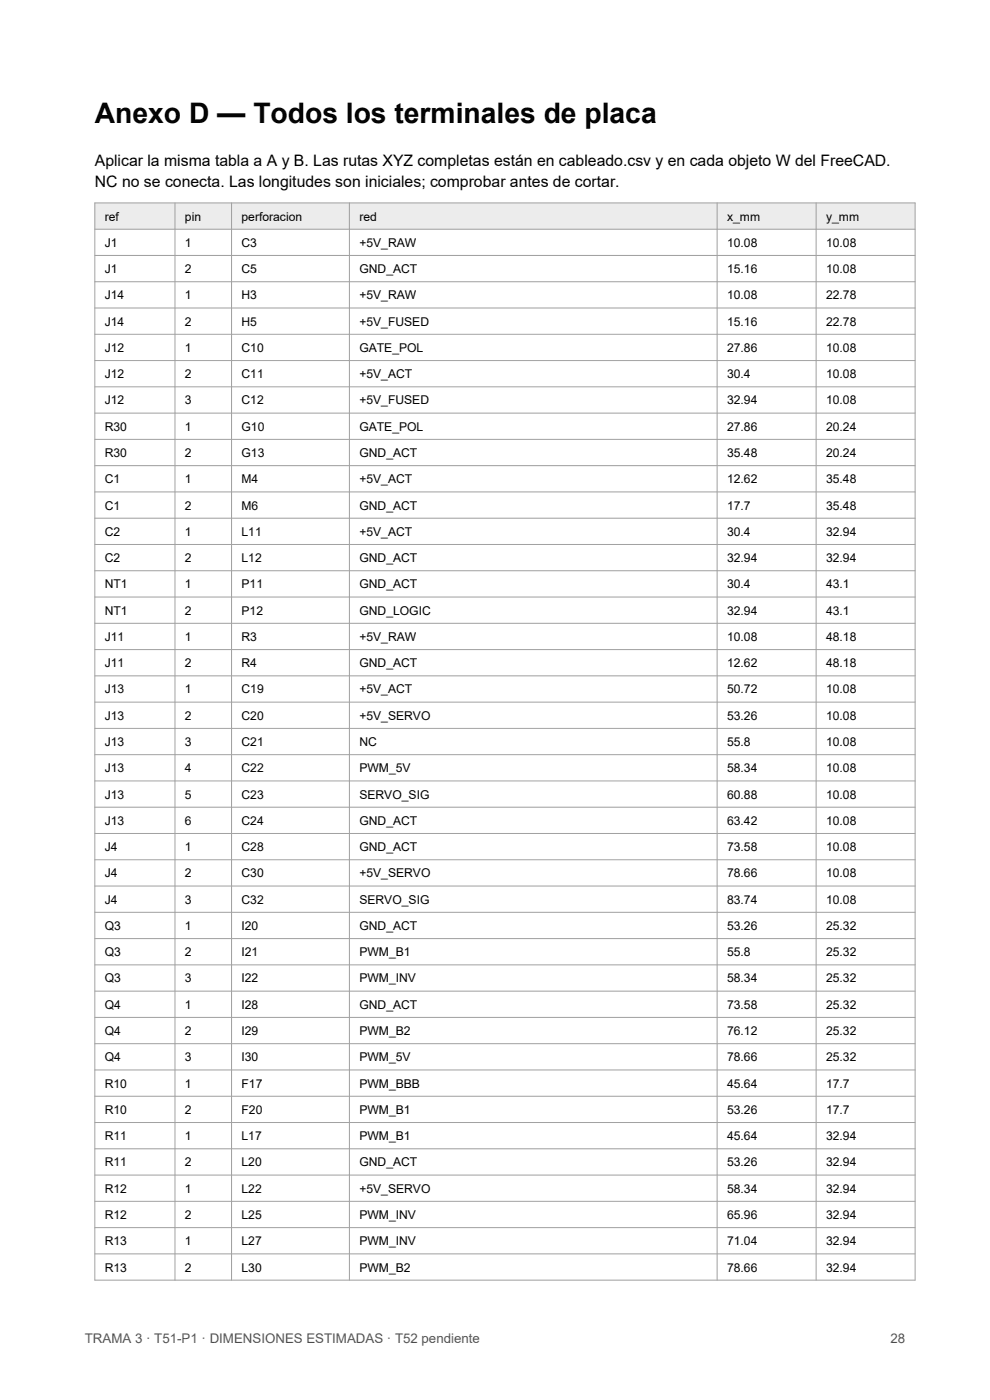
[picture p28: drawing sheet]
<svg xmlns="http://www.w3.org/2000/svg" width="210mm" height="297mm" viewBox="0 0 210 297" stroke-linecap="round" stroke-linejoin="round" font-family="sans-serif">
<defs><g id="words">
<text font-size="6" x="20.1" y="26.1">Anexo D — Todos los terminales de placa</text>
<g font-size="3.4">
<text x="20.1" y="35.1">Aplicar la misma tabla a A y B. Las rutas XYZ completas están en cableado.csv y en cada objeto W del FreeCAD.</text>
<text x="20.1" y="39.7">NC no se conecta. Las longitudes son iniciales; comprobar antes de cortar.</text>
</g>
<g font-size="2.8" fill="#555">
<text x="18" y="285">TRAMA 3 · T51-P1 · DIMENSIONES ESTIMADAS · T52 pendiente</text>
<text x="188.9" y="285">28</text>
</g>
<g font-size="2.6">
<text x="22.2" y="46.8">ref</text>
<text x="39.2" y="46.8">pin</text>
<text x="51.2" y="46.8">perforacion</text>
<text x="76.2" y="46.8">red</text>
<text x="154.2" y="46.8">x_mm</text>
<text x="175.2" y="46.8">y_mm</text>
<text x="22.2" y="52.4">J1</text>
<text x="39.2" y="52.4">1</text>
<text x="51.2" y="52.4">C3</text>
<text x="76.2" y="52.4">+5V_RAW</text>
<text x="154.2" y="52.4">10.08</text>
<text x="175.2" y="52.4">10.08</text>
<text x="22.2" y="57.9">J1</text>
<text x="39.2" y="57.9">2</text>
<text x="51.2" y="57.9">C5</text>
<text x="76.2" y="57.9">GND_ACT</text>
<text x="154.2" y="57.9">15.16</text>
<text x="175.2" y="57.9">10.08</text>
<text x="22.2" y="63.5">J14</text>
<text x="39.2" y="63.5">1</text>
<text x="51.2" y="63.5">H3</text>
<text x="76.2" y="63.5">+5V_RAW</text>
<text x="154.2" y="63.5">10.08</text>
<text x="175.2" y="63.5">22.78</text>
<text x="22.2" y="69.1">J14</text>
<text x="39.2" y="69.1">2</text>
<text x="51.2" y="69.1">H5</text>
<text x="76.2" y="69.1">+5V_FUSED</text>
<text x="154.2" y="69.1">15.16</text>
<text x="175.2" y="69.1">22.78</text>
<text x="22.2" y="74.7">J12</text>
<text x="39.2" y="74.7">1</text>
<text x="51.2" y="74.7">C10</text>
<text x="76.2" y="74.7">GATE_POL</text>
<text x="154.2" y="74.7">27.86</text>
<text x="175.2" y="74.7">10.08</text>
<text x="22.2" y="80.2">J12</text>
<text x="39.2" y="80.2">2</text>
<text x="51.2" y="80.2">C11</text>
<text x="76.2" y="80.2">+5V_ACT</text>
<text x="154.2" y="80.2">30.4</text>
<text x="175.2" y="80.2">10.08</text>
<text x="22.2" y="85.8">J12</text>
<text x="39.2" y="85.8">3</text>
<text x="51.2" y="85.8">C12</text>
<text x="76.2" y="85.8">+5V_FUSED</text>
<text x="154.2" y="85.8">32.94</text>
<text x="175.2" y="85.8">10.08</text>
<text x="22.2" y="91.4">R30</text>
<text x="39.2" y="91.4">1</text>
<text x="51.2" y="91.4">G10</text>
<text x="76.2" y="91.4">GATE_POL</text>
<text x="154.2" y="91.4">27.86</text>
<text x="175.2" y="91.4">20.24</text>
<text x="22.2" y="97">R30</text>
<text x="39.2" y="97">2</text>
<text x="51.2" y="97">G13</text>
<text x="76.2" y="97">GND_ACT</text>
<text x="154.2" y="97">35.48</text>
<text x="175.2" y="97">20.24</text>
<text x="22.2" y="102.5">C1</text>
<text x="39.2" y="102.5">1</text>
<text x="51.2" y="102.5">M4</text>
<text x="76.2" y="102.5">+5V_ACT</text>
<text x="154.2" y="102.5">12.62</text>
<text x="175.2" y="102.5">35.48</text>
<text x="22.2" y="108.1">C1</text>
<text x="22.2" y="113.7">C2</text>
<text x="39.2" y="108.1">2</text>
<text x="39.2" y="113.7">1</text>
<text x="51.2" y="108.1">M6</text>
<text x="51.2" y="113.7">L11</text>
<text x="76.2" y="108.1">GND_ACT</text>
<text x="76.2" y="113.7">+5V_ACT</text>
<text x="154.2" y="108.1">17.7</text>
<text x="154.2" y="113.7">30.4</text>
<text x="175.2" y="108.1">35.48</text>
<text x="175.2" y="113.7">32.94</text>
<text x="22.2" y="119.2">C2</text>
<text x="39.2" y="119.2">2</text>
<text x="51.2" y="119.2">L12</text>
<text x="76.2" y="119.2">GND_ACT</text>
<text x="154.2" y="119.2">32.94</text>
<text x="175.2" y="119.2">32.94</text>
<text x="22.2" y="124.8">NT1</text>
<text x="39.2" y="124.8">1</text>
<text x="51.2" y="124.8">P11</text>
<text x="76.2" y="124.8">GND_ACT</text>
<text x="154.2" y="124.8">30.4</text>
<text x="175.2" y="124.8">43.1</text>
<text x="22.2" y="130.4">NT1</text>
<text x="39.2" y="130.4">2</text>
<text x="51.2" y="130.4">P12</text>
<text x="76.2" y="130.4">GND_LOGIC</text>
<text x="154.2" y="130.4">32.94</text>
<text x="175.2" y="130.4">43.1</text>
<text x="22.2" y="136">J11</text>
<text x="39.2" y="136">1</text>
<text x="51.2" y="136">R3</text>
<text x="76.2" y="136">+5V_RAW</text>
<text x="154.2" y="136">10.08</text>
<text x="175.2" y="136">48.18</text>
<text x="22.2" y="141.5">J11</text>
<text x="39.2" y="141.5">2</text>
<text x="51.2" y="141.5">R4</text>
<text x="76.2" y="141.5">GND_ACT</text>
<text x="154.2" y="141.5">12.62</text>
<text x="175.2" y="141.5">48.18</text>
<text x="22.2" y="147.1">J13</text>
<text x="39.2" y="147.1">1</text>
<text x="51.2" y="147.1">C19</text>
<text x="76.2" y="147.1">+5V_ACT</text>
<text x="154.2" y="147.1">50.72</text>
<text x="175.2" y="147.1">10.08</text>
<text x="22.2" y="152.7">J13</text>
<text x="39.2" y="152.7">2</text>
<text x="51.2" y="152.7">C20</text>
<text x="76.2" y="152.7">+5V_SERVO</text>
<text x="154.2" y="152.7">53.26</text>
<text x="175.2" y="152.7">10.08</text>
<text x="22.2" y="158.3">J13</text>
<text x="39.2" y="158.3">3</text>
<text x="51.2" y="158.3">C21</text>
<text x="76.2" y="158.3">NC</text>
<text x="154.2" y="158.3">55.8</text>
<text x="175.2" y="158.3">10.08</text>
<text x="22.2" y="163.8">J13</text>
<text x="39.2" y="163.8">4</text>
<text x="51.2" y="163.8">C22</text>
<text x="76.2" y="163.8">PWM_5V</text>
<text x="154.2" y="163.8">58.34</text>
<text x="175.2" y="163.8">10.08</text>
<text x="22.2" y="169.4">J13</text>
<text x="39.2" y="169.4">5</text>
<text x="51.2" y="169.4">C23</text>
<text x="76.2" y="169.4">SERVO_SIG</text>
<text x="154.2" y="169.4">60.88</text>
<text x="175.2" y="169.4">10.08</text>
<text x="22.2" y="175">J13</text>
<text x="39.2" y="175">6</text>
<text x="51.2" y="175">C24</text>
<text x="76.2" y="175">GND_ACT</text>
<text x="154.2" y="175">63.42</text>
<text x="175.2" y="175">10.08</text>
<text x="22.2" y="180.6">J4</text>
<text x="39.2" y="180.6">1</text>
<text x="51.2" y="180.6">C28</text>
<text x="76.2" y="180.6">GND_ACT</text>
<text x="154.2" y="180.6">73.58</text>
<text x="175.2" y="180.6">10.08</text>
<text x="22.2" y="186.1">J4</text>
<text x="22.2" y="191.7">J4</text>
<text x="39.2" y="186.1">2</text>
<text x="39.2" y="191.7">3</text>
<text x="51.2" y="186.1">C30</text>
<text x="51.2" y="191.7">C32</text>
<text x="76.2" y="186.1">+5V_SERVO</text>
<text x="76.2" y="191.7">SERVO_SIG</text>
<text x="154.2" y="186.1">78.66</text>
<text x="154.2" y="191.7">83.74</text>
<text x="175.2" y="186.1">10.08</text>
<text x="175.2" y="191.7">10.08</text>
<text x="22.2" y="197.3">Q3</text>
<text x="39.2" y="197.3">1</text>
<text x="51.2" y="197.3">I20</text>
<text x="76.2" y="197.3">GND_ACT</text>
<text x="154.2" y="197.3">53.26</text>
<text x="175.2" y="197.3">25.32</text>
<text x="22.2" y="202.9">Q3</text>
<text x="39.2" y="202.9">2</text>
<text x="51.2" y="202.9">I21</text>
<text x="76.2" y="202.9">PWM_B1</text>
<text x="154.2" y="202.9">55.8</text>
<text x="175.2" y="202.9">25.32</text>
<text x="22.2" y="208.4">Q3</text>
<text x="39.2" y="208.4">3</text>
<text x="51.2" y="208.4">I22</text>
<text x="76.2" y="208.4">PWM_INV</text>
<text x="154.2" y="208.4">58.34</text>
<text x="175.2" y="208.4">25.32</text>
<text x="22.2" y="214">Q4</text>
<text x="39.2" y="214">1</text>
<text x="51.2" y="214">I28</text>
<text x="76.2" y="214">GND_ACT</text>
<text x="154.2" y="214">73.58</text>
<text x="175.2" y="214">25.32</text>
<text x="22.2" y="219.6">Q4</text>
<text x="39.2" y="219.6">2</text>
<text x="51.2" y="219.6">I29</text>
<text x="76.2" y="219.6">PWM_B2</text>
<text x="154.2" y="219.6">76.12</text>
<text x="175.2" y="219.6">25.32</text>
<text x="22.2" y="225.2">Q4</text>
<text x="39.2" y="225.2">3</text>
<text x="51.2" y="225.2">I30</text>
<text x="76.2" y="225.2">PWM_5V</text>
<text x="154.2" y="225.2">78.66</text>
<text x="175.2" y="225.2">25.32</text>
<text x="22.2" y="230.7">R10</text>
<text x="39.2" y="230.7">1</text>
<text x="51.2" y="230.7">F17</text>
<text x="76.2" y="230.7">PWM_BBB</text>
<text x="154.2" y="230.7">45.64</text>
<text x="175.2" y="230.7">17.7</text>
<text x="22.2" y="236.3">R10</text>
<text x="39.2" y="236.3">2</text>
<text x="51.2" y="236.3">F20</text>
<text x="76.2" y="236.3">PWM_B1</text>
<text x="154.2" y="236.3">53.26</text>
<text x="175.2" y="236.3">17.7</text>
<text x="22.2" y="241.9">R11</text>
<text x="39.2" y="241.9">1</text>
<text x="51.2" y="241.9">L17</text>
<text x="76.2" y="241.9">PWM_B1</text>
<text x="154.2" y="241.9">45.64</text>
<text x="175.2" y="241.9">32.94</text>
<text x="22.2" y="247.4">R11</text>
<text x="39.2" y="247.4">2</text>
<text x="51.2" y="247.4">L20</text>
<text x="76.2" y="247.4">GND_ACT</text>
<text x="154.2" y="247.4">53.26</text>
<text x="175.2" y="247.4">32.94</text>
<text x="22.2" y="253">R12</text>
<text x="39.2" y="253">1</text>
<text x="51.2" y="253">L22</text>
<text x="76.2" y="253">+5V_SERVO</text>
<text x="154.2" y="253">58.34</text>
<text x="175.2" y="253">32.94</text>
<text x="22.2" y="258.6">R12</text>
<text x="39.2" y="258.6">2</text>
<text x="51.2" y="258.6">L25</text>
<text x="76.2" y="258.6">PWM_INV</text>
<text x="154.2" y="258.6">65.96</text>
<text x="175.2" y="258.6">32.94</text>
<text x="22.2" y="264.2">R13</text>
<text x="22.2" y="269.7">R13</text>
<text x="39.2" y="264.2">1</text>
<text x="39.2" y="269.7">2</text>
<text x="51.2" y="264.2">L27</text>
<text x="51.2" y="269.7">L30</text>
<text x="76.2" y="264.2">PWM_INV</text>
<text x="76.2" y="269.7">PWM_B2</text>
<text x="154.2" y="264.2">71.04</text>
<text x="154.2" y="269.7">78.66</text>
<text x="175.2" y="264.2">32.94</text>
<text x="175.2" y="269.7">32.94</text>
</g>
</g></defs>
<path d="M20.1 43h174v5.6h-174z" fill-rule="evenodd" fill="#ececec"/>
<g fill="none" stroke="#a0a0a0" stroke-width=".21">
<path d="M20.1 43h174v228.6h-174zM20.1 48.6h174M20.1 54.2h174M20.1 59.8h174M37.1 43v228.6M49.1 43v228.6M74.1 43v228.6M152.1 43v228.6M173.1 43v228.6M20.1 65.3h174M20.1 70.9h174M20.1 76.5h174"/>
<path d="M20.1 82.1h174M20.1 87.6h174M20.1 93.2h174M20.1 98.8h174M20.1 104.4h174M20.1 109.9h174M20.1 115.5h174M20.1 121.1h174M20.1 126.7h174M20.1 132.2h174M20.1 137.8h174M20.1 143.4h174"/>
<path d="M20.1 149h174M20.1 154.5h174M20.1 160.1h174M20.1 165.7h174M20.1 171.2h174M20.1 176.8h174M20.1 182.4h174M20.1 188h174M20.1 193.5h174M20.1 199.1h174M20.1 204.7h174M20.1 210.3h174"/>
<path d="M20.1 215.8h174M20.1 221.4h174M20.1 227h174M20.1 232.6h174M20.1 238.1h174M20.1 243.7h174M20.1 249.3h174M20.1 254.9h174M20.1 260.4h174M20.1 266h174"/>
</g>
<use href="#words"/>
</svg>
